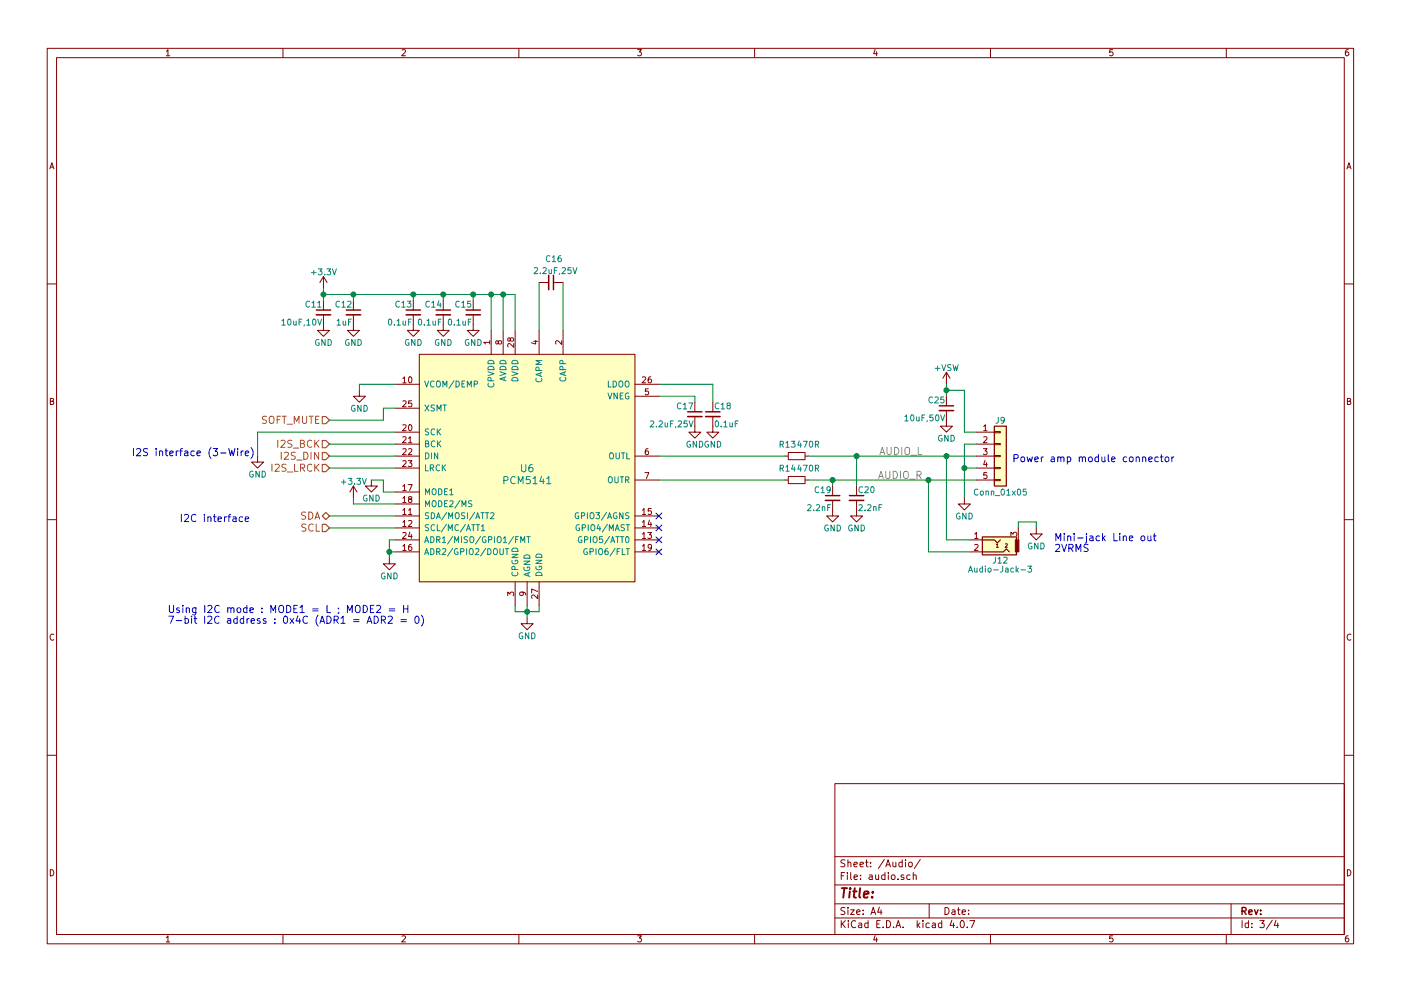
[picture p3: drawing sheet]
<svg xmlns="http://www.w3.org/2000/svg" width="297mm" height="210mm" viewBox="0 0 297 210" stroke-linecap="round" stroke-linejoin="round" font-family="sans-serif">
<g fill="none" stroke="#840000" stroke-width=".21">
<path d="M10 10.3h277v189.9h-277zM12 12.2h273v186.1h-273zM35.3 10.9l.3-.4v1.3M35.3 11.8h.7M60 10.3v1.9M85.2 10.6l.5-.1 .3 .4-.8 .9h.8M110 10.3v1.9M135.2 10.5h.8l-.4 .5 .3 .1 .1 .2-.1 .4-.2 .1-.5-.1M160 10.3v1.9M185.5 10.5l-.3 .9h.8M185.9 11v.8M210 10.3v1.9"/>
<path d="M235.9 10.5h-.6v.6h.6l.1 .5-.3 .2-.4-.1M260 10.3v1.9M285.9 10.5l-.4 .1-.2 .2-.1 .8 .3 .2 .4-.1 .1-.4-.1-.2-.4-.1-.3 .3M10.6 35.8l.4-1.3 .4 1.3M10.7 35.5h.6M285.6 35.8l.4-1.3 .4 1.3M285.7 35.5h.6M68.6 58.7l-.8 1.2M68.6 58.7v2.5M68.6 58.7l.7 1.2M114.3 59.9h2M117.3 59.9h2.1"/>
<path d="M10 60.2h2M68.6 66.8v3.3h1.2l-1.2 1.3-1.3-1.3h1.3M68.6 63.7v2.1M74.9 66.8v3.3h1.3l-1.3 1.3-1.2-1.3h1.2M74.9 63.7v2.1M87.6 66.8v3.3h1.3l-1.3 1.3-1.2-1.3h1.2M87.6 63.7v2.1M88.9 75.2h45.7v48.2h-45.7zM94 66.8v3.3h1.2l-1.2 1.3-1.3-1.3h1.3M94 63.7v2.1M100.3 66.8v3.3h1.3l-1.3 1.3-1.2-1.3h1.2M100.3 63.7v2.1"/>
<path d="M103.8 72.6h-1.2l.3 .4M103.8 72.3v.7M104.1 70.1v5.1M105.6 72.5l.3-.2h.3l.2 .2-.1 .4-.4 .1-.2-.1-.2-.6h-.3v.6l.2 .1 .2-.2M106.7 70.1v5.1M108.2 71.9l.2-.2h.4l.1 .2-.1 .4-.4 .1-.2-.1-.1-.6h-.4v.6l.2 .1 .3-.2M108.9 72.9v.8l-.9-.8-.4 .2 .1 .5M109.2 70.1v5.1M113.1 72.4h.9M113.6 72.2v.8l-1-.3M114.3 70.1v5.1M119.1 72.3v.8l-.9-.8-.4 .2 .1 .5"/>
<path d="M119.4 70.1v5.1M138 80h-.4l-.1 .3-.1 .7 .2 .2 .5-.1-.1-.6-.4-.1-.2 .3M200.7 79l-.8 1.3M200.7 79v2.5M200.7 79l.7 1.3M285 60.2h2M10.7 85.1h.5l.1-.5-.6-.1v1.3h.5l.2-.4-.3-.3M54.6 96.8v1.2h1.3l-1.3 1.3-1.3-1.3h1.3M76.2 82.8v1.3h1.3l-1.3 1.2-1.3-1.2h1.3M83.8 96.8h5.1M83.8 81.5h5.1M83.8 91.7h5.1"/>
<path d="M83.8 94.2h5.1M83.8 99.3h5.1M83.8 86.6h5.1M85.4 80.3l.4-.3v1.2M85.4 90.2l.5-.1 .2 .4-.8 .9h.8M85.4 92.8l.5-.1 .2 .3-.8 .9h.8M85.4 95.3l.5-.1 .2 .3-.8 1h.8M85.4 97.8l.5-.1 .2 .4-.8 .9h.8M85.4 85.1l.5-.1 .2 .4-.8 .9h.8M85.4 81.2h.7M86.5 97.7h.8l-.4 .5 .4 .1v.6l-.2 .1-.6-.1M86.6 93l.4-.3v1.2"/>
<path d="M86.6 95.3l.5-.1 .2 .3-.8 1h.8M86.6 93.9h.7M86.7 80.1l.2-.1a.67 .67 0 0 1 .4 .6 .67 .67 0 0 1-.4 .6l-.3-.5zM86.7 90.2l.2-.1a.67 .67 0 0 1 .4 .6 .67 .67 0 0 1-.4 .7l-.3-.5zM87.3 85h-.6l-.1 .6h.7v.6l-.2 .1-.5-.1M134.6 84.1h5.1M134.6 96.8h5.1M134.6 81.5h5.1M136.2 80.1l.5-.1 .2 .3-.8 .9h.8M137.4 95.2h-.4l-.1 .3-.1 .7 .2 .3 .5-.2-.1-.6h-.4l-.2 .2M137.5 82.5h-.6l-.1 .6h.7v.5l-.2 .2-.5-.2M147.3 88.4v3.3h1.3l-1.3 1.3-1.3-1.3h1.3"/>
<path d="M147.3 85.3v2.1M151.1 88.4v3.3h1.3l-1.3 1.3-1.2-1.3h1.2M151.1 85.3v2.1M166.4 96.8h.7M167.1 96h3.6v1.5h-3.6zM170.7 96.8h.7M200.7 87.1v3.3h1.2l-1.2 1.3-1.3-1.3h1.3M200.7 84.1v2M207 96.8h3.8M207 91.7h3.8M207 94.2h3.8M207 99.3h3.8"/>
<path d="M208.5 95.2h.8l-.5 .5 .4 .1v.5l-.2 .2-.5-.2M208.6 90.5l.3-.4v1.3M208.6 92.8l.4-.1 .3 .3-.8 .9h.8M208.6 91.4h.7M208.8 97.7l-.2 .9h.7M209.1 98.1v.9M210.8 99.2h1.3v.2h-1.3zM210.8 96.6h1.3v.3h-1.3zM210.8 94.1h1.3v.3h-1.3zM210.8 91.6h1.3v.2h-1.3zM285.7 85.1h.5l.1-.5-.6-.1v1.3h.5l.2-.4-.3-.3M10 110.3h2"/>
<path d="M74.9 103.1v2.6M74.9 103.1l-.7 1.3M74.9 103.1l.8 1.3M78.7 101.8v1.3h1.3l-1.3 1.3-1.2-1.3h1.2M82.5 118.4v1.2h1.3l-1.3 1.3-1.2-1.3h1.2M83.8 114.5h5.1M83.8 117.1h5.1M83.8 109.5h5.1M83.8 112h5.1M83.8 104.4h5.1M83.8 106.9h5.1M85.4 108.2l.4-.3v1.3"/>
<path d="M85.4 110.8l.4-.4v1.3M85.4 113.1l.5-.1 .2 .3-.8 .9h.8M85.4 115.9l.4-.4v1.3M85.4 103.2l.4-.4v1.3M85.4 105.7l.4-.3v1.2M85.4 109.2h.7M85.4 111.7h.7M85.4 116.8h.7M85.4 104.1h.7M85.4 106.6h.7M86.5 102.8h.9l-.6 1.3M86.6 108.2l.4-.3v1.3"/>
<path d="M86.6 110.5l.5-.1 .2 .4-.8 .9h.8M86.6 109.2h.7M86.8 105.9l-.2-.2 .1-.3 .6 .1v.3l-.6 .1-.1 .2 .1 .4 .1 .1h.3l.2-.2v-.4l-.2-.1M86.9 112.9l-.3 .9h.8M87.2 115.5l-.4 .1-.1 .2-.1 .7 .2 .3 .5-.1-.1-.7h-.4l-.2 .2M87.2 113.4v.8M134.6 114.5h5.1M134.6 117.1h5.1M134.6 101.8h5.1M134.6 109.5h5.1M134.6 112h5.1M136.2 113.3l.4-.3v1.2"/>
<path d="M136.2 110.8l.4-.4v1.3M136.2 108.2l.4-.3v1.3M136.2 115.9l.4-.4v1.3M136.2 114.2h.7M136.2 109.2h.7M136.2 111.7h.7M136.2 116.8h.7M136.7 100.3h.9l-.6 1.2M137.3 113h.8l-.4 .5 .4 .1v.5l-.2 .1-.6-.1M137.7 110.4l-.3 .9h.8M138 110.8v.9M138.1 107.9h-.6l-.1 .6h.7v.5l-.2 .2-.5-.2"/>
<path d="M138.1 116l-.2 .3-.4-.1v-.6l.4-.1 .2 .2v.8l-.3 .3h-.3M166.4 101.8h.7M167.1 101.1h3.6v1.5h-3.6zM170.7 101.8h.7M176.5 106.2v3.3h1.3l-1.3 1.2-1.2-1.2h1.2M176.5 103.1v2.1M181.6 106.2v3.3h1.3l-1.3 1.2-1.3-1.2h1.3M181.6 103.1v2.1M204.5 105.7v1.2h1.2l-1.2 1.3-1.3-1.3h1.3M205.7 114.5h2.6M205.7 117.1h2.6M206.7 113.3l.3-.3v1.2"/>
<path d="M206.7 115.6l.4-.1 .3 .4-.8 .9h.8M206.7 114.2h.7M207 101.8h3.8M209.2 100.3h-.6v.6h.6v.5l-.2 .1-.4-.1M210.8 101.7h1.3v.3h-1.3zM211.3 115.6l.2-.2v.7M211.3 116.1h.4M213.2 115.4h.3l.1 .2-.5 .5h.5M214.3 113.7v-.8l.5 .5 .1-.4h.6l.1 .2-.1 .5M215.9 112v2.5M219.7 112v1.3h1.3l-1.3 1.2-1.3-1.2h1.3M285 110.3h2"/>
<path d="M11.4 134.6a.58 .58 0 0 0-.8 .6 .58 .58 0 0 0 .8 .5M107.6 126.4v-.8l.5 .5 .1-.4h.6l.1 .2-.1 .5M109.2 123.4v5.1M110.7 125.6l.3 .3-.1 .3-.6 .1-.1-.4 .2-.3 .8 .1 .3 .3v.2M111.8 131.1v1.2h1.2l-1.2 1.3-1.3-1.3h1.3M111.8 123.4v5.1M114 126.2v.8l-.9-.8-.4 .3 .1 .4M114 125.5l-1.3-.5v.8M114.3 123.4v5.1M286.4 134.6a.58 .58 0 0 0-.8 .6 .58 .58 0 0 0 .8 .5M10 160.2h2M177 166.3h108v32h-108z"/>
<path d="M285 160.2h2M10.7 184.5a.65 .65 0 0 1 .7 .7 .65 .65 0 0 1-.7 .6zM35.3 198.9l.3-.4v1.3M35.3 199.8h.7M60 198.3v1.9M85.2 198.6l.5-.1 .3 .4-.8 .9h.8M110 198.3v1.9M135.2 198.5h.8l-.4 .5 .3 .1 .1 .2-.1 .4-.2 .1-.5-.1M160 198.3v1.9M177 194.8h108M177 191.8h108M177 187.8h108"/>
<path d="M177 181.8h108M178.4 195.3v1.5M178.4 185.8h.5M178.6 196l.6 .8M179.1 185.1h-.7v1.5M179.1 192.6l-.5-.1-.3 .3 .1 .3 .7 .4v.4l-.2 .1-.6-.1M179.1 182.5l-.5-.1-.3 .3 .1 .3 .7 .4v.4l-.2 .1-.6-.1M179.2 195.3l-.8 .9M179.7 185.1v.2M179.7 185.6v1M179.8 192.5v.2M179.8 183.1l.2-.2 .4 .1v.9"/>
<path d="M179.8 182.4v1.5M179.8 193v1M179.9 195.3v.2M179.9 195.8v1M180.3 193h.8l-.8 1h.8M180.4 185.1v1.3l.2 .2M181.1 183.4l.7-.1-.1-.3-.4-.1-.2 .2v.7h.6M181.1 186.1l.7-.1-.1-.3-.4-.1-.2 .2 .1 .7h.5M181.4 195.5a.71 .71 0 0 0-1 .5 .71 .71 0 0 0 .8 .8l.2-.1M181.6 193.5l.7-.1v-.3l-.4-.1-.3 .2 .1 .7h.6M182.1 195.9h.6v.9M182.3 183.4l.8-.1-.1-.3-.4-.1-.3 .2 .1 .7h.6"/>
<path d="M182.4 186.5v.1M182.4 185.7v.1M182.7 196.2l-.7 .3 .2 .3 .5-.1M183 193.9v.1M183 193.1v.1M183.5 182.9h.6M183.7 182.4v1.3l.4 .2M184 195.9l-.4-.1-.3 .3 .1 .6 .2 .1 .4-.1M184 195.3v1.5M184.3 185.7h.6v.9M184.6 183.8v.1M184.6 183v.1"/>
<path d="M184.7 194l.4-1.5 .5 1.5M184.8 193.6h.7M184.9 186l-.7 .3 .3 .3 .4-.1M185.5 198.5l-.3 .9h.8M185.6 185.6l.1 .9 .4 .1 .2-.1M185.9 199v.8M185.9 196h.5M186.3 185.6v1M186.4 192.5l-.3 1h.9M186.6 195.3h-.7v1.5h.7M186.8 193v1M187.2 196.7v.1"/>
<path d="M187.5 182.3l-1.3 2M187.6 185.7l-.4-.1-.3 .3 .1 .6 .2 .1 .4-.1M187.6 185.1v1.5M187.8 183.9l.5-1.5 .5 1.5M187.9 183.5h.7M188 195.3a.76 .76 0 0 1 .8 .8 .76 .76 0 0 1-.8 .7zM188.3 185.1v.2M188.3 185.6v1M189.1 185.7l.2-.1 .4 .1 .1 .6-.2 .2-.3 .1-.2-.1zM189.3 182.9l.1 .9 .3 .1 .2-.1M189.5 196.7v.1M189.9 182.9v1"/>
<path d="M190 196.8l.4-1.5 .6 1.5M190.1 196.4h.7M190.4 186.5v.1M191.3 183l-.4-.1-.3 .3 .1 .6 .2 .1 .4-.1M191.3 182.4v1.5M191.5 196.7v.1M191.6 185.7l-.3-.1-.3 .2 .1 .2 .5 .2v.3h-.6M192 182.4v.2M192 182.9v1M192.7 183.1l.2-.2 .4 .2 .1 .5-.1 .2-.4 .1-.2-.1zM193 185.7l-.5-.1-.2 .3v.6l.2 .1 .5-.1M193.6 185.7l.2-.1 .4 .1 .1 .9"/>
<path d="M193.6 185.1v1.5M194.5 195.3v1.5M194.6 196.3l.4 .5M195 195.8l-.5 .6M195.1 182.3l-1.2 2M195.7 195.3v.2M195.7 195.8v1M197 191.8v3M197 195.9l-.4-.1-.3 .3 .1 .6 .2 .1 .4-.1M197.7 195.9h.6v.9M198.3 196.2l-.7 .3 .2 .3 .5-.1M199.7 195.9l-.5-.1-.2 .3v.6l.2 .1 .5-.1"/>
<path d="M199.7 195.3v1.5M200.4 192.5a.76 .76 0 0 1 .8 .8 .76 .76 0 0 1-.8 .7zM201.8 195.2l-.4 1.1h1M201.9 193.1h.5l.1 .9M202.2 195.8v1M202.5 193.4l-.7 .3 .2 .3 .5-.1M202.9 196.7v.1M203 193h.6M203.2 192.5v1.3l.4 .2M203.8 195.4l.1-.1a.8 .8 0 0 1 .6 .8 .8 .8 0 0 1-.6 .7 .97 .97 0 0 1-.1-1.4zM204 193.5l.7-.1-.1-.3-.4-.1-.2 .2 .1 .7h.5M205.1 196.7v.1"/>
<path d="M205.4 193.9v.1M205.4 193.1v.1M205.6 195.3h1.1l-.7 1.5M210 198.3v1.9M235.9 198.5h-.6v.7l.6-.1 .1 .5-.3 .2-.4-.1M260 198.3v1.9M261 191.8v6.5M263.3 195.3v1.5M264.7 195.9l-.4-.1-.3 .3 .1 .6 .2 .1 .4-.1M264.7 195.3v1.5M265.4 196.7v.1M265.4 195.9v.1"/>
<path d="M267.1 195.3h.9l-.5 .6 .5 .1v.7l-.2 .1-.7-.1M269.7 195.2l-1.2 2M270.5 195.2l-.3 1.1h.9M270.9 195.8v1M285.7 184.5a.65 .65 0 0 1 .7 .7 .65 .65 0 0 1-.7 .6zM285.9 198.5l-.4 .1-.2 .3-.1 .7 .3 .2 .4-.1 .1-.4-.1-.2-.4-.1-.3 .3"/>
</g>
<g fill="none" stroke="#840000" stroke-width=".3">
<path d="M117.3 58.4v3.1M67.1 65.8h3M73.4 65.8h3.1M86.1 65.8h3.1M92.5 65.8h3M98.8 65.8h3.1M145.8 87.4h3M149.6 87.4h3.1M199.1 86.1h3.1M175 105.2h3.1M180.1 105.2h3M263.3 193.3l.8-.1 .1-.2-.1-.3-.2-.2h-.6v1.5"/>
<path d="M263.7 193.3l.5 .7M264.8 193.5l.7-.1-.1-.3-.4-.1-.2 .2v.7h.6M266 193l.3 1 .4-1M267.3 193.9v.1M267.3 193.1v.1"/>
</g>
<path d="M178.5 188.4h1.1M179 188.4l-.2 2M180.2 189.1l-.2 1.3M180.3 188.4l-.1 .2 .2-.1-.1-.1-.1 .2M180.9 189.1h.7M181.2 188.4l-.2 1.8 .1 .1 .4 .1M182.4 188.4l-.2 1.8 .2 .2M183.2 189.8l.9-.2v-.4l-.6-.1-.3 .3v.9h.7M184.9 190.3v.1M185.1 189.2l-.1 .2-.1-.1 .2-.1-.1 .2" fill="none" stroke="#840000" stroke-width=".41"/>
<g fill="#ffffc2" stroke="#ffffc2" stroke-width=".21">
<path d="M208.3 113.9h7.2v3.8h-7.2z"/>
<path d="M88.9 75.2h45.7v48.2h-45.7z"/>
<path d="M210.8 90.4h2.6v12.7h-2.6z"/>
</g>
<path d="M210.8 90.4h2.6v12.7h-2.6zM208.3 113.9h7.2v3.8h-7.2zM208.3 114.5h2.5l.7 .7 .6-.7M208.3 117.1h4.4l.7-.6 .6 .6" fill="none" stroke="#840000" stroke-width=".25"/>
<path d="M215.3 114.5h.7v2.6h-.7z" fill="#840000" stroke="#840000" stroke-width=".21"/>
<g fill="none" stroke="#008484" stroke-width=".21">
<path d="M66 57.8h1M66.5 57.3v1M67.5 57h.8l-.5 .5 .4 .1v.6l-.2 .1-.5-.1M68.8 58.2v.1M69.3 57h.8l-.4 .5 .4 .1v.6l-.2 .1-.6-.1M70.5 57l.4 1.3 .4-1.3M113.3 56.9l.5-.1 .2 .3-.8 1h.8M114.6 57.9v.2M115.1 56.9l.5-.1 .2 .3-.8 1h.8M116.4 57.2v.8l.3 .1 .2-.2M116.6 54.4a.56 .56 0 0 0-.8 .5 .56 .56 0 0 0 .8 .5M116.9 57.2v.9"/>
<path d="M117.1 54.6l.3-.4v1.3M117.1 55.5h.7M117.5 57.4h.5M118.1 56.8h-.6v1.3M118.7 58l-.1 .2M118.9 54.2l-.4 .1-.1 .3-.1 .7 .2 .2 .5-.1-.1-.6-.4-.1-.2 .3M119.2 56.9l.5-.1 .2 .3-.8 1h.8M121.1 56.8h-.7v.6h.7v.5l-.2 .2-.5-.2M121.5 56.8l.4 1.3 .4-1.3M59.8 68.1l.3-.4v1.3M59.8 69h.7M61.1 67.8l.2-.1a.67 .67 0 0 1 .4 .6 .67 .67 0 0 1-.4 .7l-.3-.5z"/>
<path d="M62.3 68.1v.8l.3 .1 .2-.1M62.8 68.1v.9M63.4 68.3h.4M64 67.7h-.6v1.3M64.5 68.9l-.1 .3M65 68.1l.4-.4v1.3M65 69h.8M65.6 64a.56 .56 0 0 0-.7 .5 .56 .56 0 0 0 .7 .5M66.1 64.3l.4-.4v1.3M66.1 65.2h.8M66.4 67.8l.1-.1a.67 .67 0 0 1 .5 .6 .67 .67 0 0 1-.5 .7l-.2-.5zM67.4 64.3l.3-.4v1.3"/>
<path d="M67.4 67.7l.4 1.3 .4-1.3M67.4 65.2h.7M67.6 72.1a.59 .59 0 0 0-.7 .6 .59 .59 0 0 0 .7 .5l.1-.5h-.3M68.9 72v1.3l-.7-1.3v1.3M69.5 72a.64 .64 0 0 1 .8 .7 .64 .64 0 0 1-.8 .6zM71.5 68.1l.3-.4v1.3M71.5 69h.7M72 64a.56 .56 0 0 0-.8 .5 .56 .56 0 0 0 .8 .5M72.5 64.3l.3-.4v1.3M72.5 65.2h.7M72.7 68.1l.1 .8 .3 .1 .2-.1M73.3 68.1v.9"/>
<path d="M73.7 64l.5-.1 .2 .4-.8 .9h.8M73.9 68.3h.4M74 72.1a.59 .59 0 0 0-.8 .6 .59 .59 0 0 0 .8 .5v-.5h-.2M74.5 67.7h-.6v1.3M75.3 72v1.3l-.7-1.3v1.3M75.9 72a.64 .64 0 0 1 .7 .7 .64 .64 0 0 1-.7 .6zM82.4 67.8l.2-.1a.67 .67 0 0 1 .5 .6 .67 .67 0 0 1-.5 .7l-.3-.5zM83.6 68.9v.1M84.2 68.1l.3-.4v1.3M84.2 69h.7M84.7 64a.56 .56 0 0 0-.8 .5 .56 .56 0 0 0 .8 .5M85.2 64.3l.3-.4v1.3"/>
<path d="M85.2 65.2h.7M85.4 68.1l.1 .8 .3 .1 .2-.1M86 68.1v.9M86.3 63.9h.8l-.4 .5 .4 .1v.5l-.2 .2-.6-.2M86.6 68.3h.4M86.7 72.1a.59 .59 0 0 0-.8 .6 .59 .59 0 0 0 .8 .5v-.5h-.2M87.2 67.7h-.6v1.3M88 72v1.3l-.7-1.3v1.3M88.6 72a.64 .64 0 0 1 .7 .7 .64 .64 0 0 1-.7 .6zM88.8 67.8l.2-.1a.67 .67 0 0 1 .4 .6 .67 .67 0 0 1-.4 .7l-.3-.5zM90 68.9v.1M90.5 68.1l.4-.4v1.3"/>
<path d="M90.5 69h.7M91 64a.56 .56 0 0 0-.7 .5 .56 .56 0 0 0 .7 .5M91.5 64.3l.4-.4v1.3M91.5 65.2h.8M91.8 68.1v.8l.4 .1 .1-.1M92.3 68.1v.9M92.9 68.3h.5M93 72.1a.59 .59 0 0 0-.7 .6 .59 .59 0 0 0 .7 .5l.1-.5h-.3M93 63.8l-.2 .9h.7M93.3 64.3v.9M93.5 67.7h-.6v1.3M94.3 72v1.3l-.7-1.3v1.3"/>
<path d="M94.9 72a.64 .64 0 0 1 .8 .7 .64 .64 0 0 1-.8 .6zM95.1 67.8l.2-.1a.67 .67 0 0 1 .5 .6 .67 .67 0 0 1-.5 .7l-.3-.5zM96.3 68.9v.1M96.9 68.1l.3-.4v1.3M96.9 69h.7M97.4 64a.56 .56 0 0 0-.8 .5 .56 .56 0 0 0 .8 .5M97.9 64.3l.3-.4v1.3M97.9 65.2h.7M98.1 68.1l.1 .8 .3 .1 .2-.1M98.7 68.1v.9M99.3 68.3h.4M99.4 72.1a.59 .59 0 0 0-.8 .6 .59 .59 0 0 0 .8 .5v-.5h-.2"/>
<path d="M99.8 63.9h-.6l-.1 .6h.7v.5l-.2 .2-.5-.2M99.9 67.7h-.6v1.3M100.7 72v1.3l-.7-1.3v1.3M101.3 72a.64 .64 0 0 1 .7 .7 .64 .64 0 0 1-.7 .6zM103.5 78.9l1.2 .4-1.2 .4M103.5 77.9a.69 .69 0 0 1 .8-.1 .69 .69 0 0 1 .4 .6h-1.2zM103.5 76.7a.69 .69 0 0 1 .8-.2 .69 .69 0 0 1 .4 .7h-1.2zM106 78.9l1.3 .4-1.3 .4M106 77.9a.69 .69 0 0 1 .8-.1 .69 .69 0 0 1 .5 .6h-1.3zM106 76.7a.69 .69 0 0 1 .8-.2 .69 .69 0 0 1 .5 .7h-1.3zM107.3 80l-1.3 .4 1.3 .4M108.5 78.9l1.3 .4-1.3 .4"/>
<path d="M108.6 77.9a.69 .69 0 0 1 .8-.1 .69 .69 0 0 1 .4 .6h-1.3zM108.6 76.7a.69 .69 0 0 1 .8-.2 .69 .69 0 0 1 .4 .7h-1.3zM114.3 78.6l-.1-.6-.5-.1-.1 .7h1.3M114.5 79.2v.6M114.9 79l-1.3 .5 1.3 .4M114.9 76.5h-1.3l.9 .4-.9 .4h1.3M119.4 78.4l-.1-.6h-.5l-.1 .6h1.3M119.4 77.2l-.1-.7h-.5l-.1 .7h1.3M119.6 79v.6M120 78.9l-1.3 .4 1.3 .4M198.3 78.2h1M198.8 77.7v.9"/>
<path d="M199.7 77.4l.4 1.2 .4-1.2M201.6 77.4h-.6v.4a.54 .54 0 0 1 .6 .7l-.2 .1h-.5M202.1 77.4l.3 1.2 .2-.9 .2 .9 .3-1.2M55 100v1.2l-.7-1.2v1.2M55.6 100a.64 .64 0 0 1 .7 .6 .64 .64 0 0 1-.7 .6zM75.2 86a.59 .59 0 0 0-.7 .6 .59 .59 0 0 0 .7 .6l.1-.5h-.2M76.6 86v1.3l-.8-1.3v1.3M77.2 86a.64 .64 0 0 1 .7 .6 .64 .64 0 0 1-.7 .7zM90 80.8l.4 1.3 .5-1.3M90.1 85.9l.8 1.3M90.2 94.1l.6-.1v-.4l-.6-.1v1.3h.5l.2-.4-.2-.3M90.2 96.1a.64 .64 0 0 1 .7 .6 .64 .64 0 0 1-.7 .7z"/>
<path d="M90.2 98.6v1.3h.6M90.9 91.1h-.6l-.1 .4a.54 .54 0 0 1 .6 .6l-.1 .2-.5-.1M90.9 85.9l-.8 1.3M91.2 99.3l.6-.1 .1-.5-.7-.1v1.3M91.5 96.1v1.3M91.5 99.3l.4 .6M92 80.9a.56 .56 0 0 0-.7 .6 .56 .56 0 0 0 .7 .5M92.1 86h-.6l-.1 .4a.54 .54 0 0 1 .6 .7l-.1 .1-.5-.1M92.2 91.1a.56 .56 0 0 0-.8 .5 .56 .56 0 0 0 .8 .5M92.2 93.6a.56 .56 0 0 0-.8 .6 .56 .56 0 0 0 .8 .5M92.6 81l.2-.2 .4 .1 .2 .8a.42 .42 0 0 1-.2 .4 .42 .42 0 0 1-.5-.1l-.2-.3zM92.7 87.2v-1.3l.4 .9 .4-.9v1.3"/>
<path d="M92.7 91v1.3M92.8 93.5v1.3M92.8 96.1v1.3l-.7-1.3v1.3M92.9 91.5l.5 .8M92.9 94.1l.6 .7M93.2 98.7a.56 .56 0 0 0-.8 .5 .56 .56 0 0 0 .8 .6M93.4 91l-.7 .7M93.5 93.5l-.7 .8M93.8 98.6v1.3M93.9 82.1v-1.3l.4 .9 .4-.9v1.3M93.9 85.9h.7M94 99.2l.5 .7"/>
<path d="M94.3 85.9v1.3M94.5 98.6l-.7 .7M96.3 80.8l-1.1 1.6M96.7 80.8a.64 .64 0 0 1 .7 .7 .64 .64 0 0 1-.7 .6zM97.9 81.4h.5M98.6 80.8h-.7v1.3h.7M99.1 82.1v-1.3l.4 .9 .4-.9v1.3M100.5 81.5l.6-.1 .1-.5-.7-.1v1.3M103.6 81.4a.56 .56 0 0 0 .5 .7 .56 .56 0 0 0 .5-.7M104.1 80.8l-.1-.6-.4-.1-.1 .7h1.2M106.9 80.1v.6M108.6 80.3a.69 .69 0 0 1 .8-.2 .69 .69 0 0 1 .4 .7h-1.3z"/>
<path d="M110.6 98.6v1.2l.3 .3h.3l.3-.3v-1.2M112.9 98.6h-.5a.99 .99 0 0 0 0 1.5l.5-.2 .1-.5-.3-.2h-.3l-.3 .2M113.7 80.3a.56 .56 0 0 0 .5 .7 .56 .56 0 0 0 .6-.7M118.8 80.1a.56 .56 0 0 0 .5 .7 .56 .56 0 0 0 .5-.7M128.9 83.4l.4 1.3 .4-1.3M129 80.8v1.3h.6M129.3 96.3l.2-.2h.4l.2 .8a.42 .42 0 0 1-.2 .4 .42 .42 0 0 1-.5 0l-.2-.4zM130 80.8a.64 .64 0 0 1 .7 .7 .64 .64 0 0 1-.7 .6zM130.6 96.1v1l.2 .3h.3l.2-.3v-1M130.9 83.4v1.3l-.7-1.3v1.3M131.3 81l.2-.2 .4 .1 .2 .8a.42 .42 0 0 1-.3 .4 .42 .42 0 0 1-.4-.1l-.2-.3zM131.5 84h.4"/>
<path d="M131.7 96.1h.8M132.1 83.4h-.6v1.3h.6M132.1 96.1v1.3M132.6 81l.2-.2 .4 .1 .2 .8a.42 .42 0 0 1-.2 .4 .42 .42 0 0 1-.5-.1l-.2-.3zM132.9 96.1v1.3h.6M133.3 83.4a.59 .59 0 0 0-.7 .6 .59 .59 0 0 0 .7 .6v-.5h-.2M137.9 89.4l.5-.1 .2 .4-.8 .9h.8M139.2 90.4v.2M139.7 89.4l.5-.1 .2 .4-.8 .9h.8M141 89.7v.8l.4 .1 .1-.2M141.5 89.7v.9M142.1 89.9h.5"/>
<path d="M142.7 89.3h-.6v1.3M143.3 90.5l-.1 .2M143.8 89.4l.5-.1 .2 .4-.8 .9h.8M144.4 85.6a.56 .56 0 0 0-.8 .5 .56 .56 0 0 0 .8 .5M144.9 85.8l.3-.3v1.3M144.9 86.8h.7M145.7 89.3h-.6l-.1 .6h.7v.5l-.2 .2-.5-.2M146 85.5h.9l-.6 1.3M146.1 89.3l.4 1.3 .4-1.3M146.4 93.7a.59 .59 0 0 0-.8 .5 .59 .59 0 0 0 .8 .6v-.5h-.2M147.7 93.6v1.3l-.7-1.3v1.3M148.3 93.6a.64 .64 0 0 1 .7 .7 .64 .64 0 0 1-.7 .6z"/>
<path d="M150.2 93.7a.59 .59 0 0 0-.8 .5 .59 .59 0 0 0 .8 .6v-.5h-.2M151.5 93.6v1.3l-.7-1.3v1.3M151.7 89.4l.2-.1a.67 .67 0 0 1 .5 .6 .67 .67 0 0 1-.5 .7l-.3-.5zM152.1 93.6a.64 .64 0 0 1 .7 .7 .64 .64 0 0 1-.7 .6zM152.4 85.6a.56 .56 0 0 0-.8 .5 .56 .56 0 0 0 .8 .5M152.9 85.8l.4-.3v1.3M152.9 90.4v.2M152.9 86.8h.7M153.5 89.7l.3-.4v1.3M153.5 90.6h.7M154.4 86l-.3-.2 .1-.2h.6v.3l-.6 .2-.1 .2 .1 .3 .2 .2h.2l.2-.3v-.3l-.2-.2M154.7 89.7l.1 .8 .3 .1 .2-.2"/>
<path d="M155.3 89.7v.9M155.9 89.9h.4M156.5 89.3h-.6v1.3M165.4 94.3l.6-.1 .1-.5-.7-.1v1.3M165.4 99.4l.6-.1 .1-.5-.7-.1v1.3M165.7 94.3l.4 .6M165.7 99.4l.4 .6M166.6 94l.4-.4v1.3M166.6 99.1l.4-.4v1.3M166.6 94.9h.7M166.6 100h.7M167.8 93.6h.8l-.5 .5 .4 .1v.6l-.2 .1-.5-.1"/>
<path d="M168.1 98.6l-.3 .9h.8M168.4 99.1v.9M169.4 93.5l-.2 1h.7M169.4 98.6l-.2 .9h.7M169.7 94v.9M169.7 99.1v.9M170.3 93.6h.8l-.5 1.3M170.3 98.7h.8l-.5 1.3M171.7 93.7l.2-.1a.67 .67 0 0 1 .4 .7 .67 .67 0 0 1-.4 .6l-.3-.5zM171.7 98.8l.2-.1a.67 .67 0 0 1 .4 .6 .67 .67 0 0 1-.4 .7l-.3-.5zM172.9 94.3l.6-.1v-.5l-.6-.1v1.3M172.9 99.4l.6-.1v-.5l-.6-.1v1.3"/>
<path d="M173.2 94.3l.4 .6M173.2 99.4l.4 .6M191.8 88.4l.4-.4v1.3M191.8 89.3h.8M193.2 88.1l.1-.1a.67 .67 0 0 1 .5 .7 .67 .67 0 0 1-.5 .6l-.2-.5zM194.3 88.4l.1 .8 .3 .1 .2-.1M194.9 88.4v.9M195.5 88.6h.4M196.1 88h-.6v1.3M196.6 89.2l-.1 .3M197.7 84.3a.56 .56 0 0 0-.8 .5 .56 .56 0 0 0 .8 .6M197.8 88h-.6l-.1 .6h.7v.6l-.2 .1-.5-.1"/>
<path d="M198.2 84.3l.5-.1 .2 .4-.8 .9h.8M198.5 88.1l.1-.1a.67 .67 0 0 1 .5 .7 .67 .67 0 0 1-.5 .6l-.3-.5zM199.4 88l.4 1.3 .5-1.3M199.7 92.4a.59 .59 0 0 0-.7 .6 .59 .59 0 0 0 .7 .5v-.4h-.2M200.1 84.2h-.6l-.1 .6h.7v.6l-.2 .1-.5-.1M201 92.3v1.3l-.7-1.3v1.3M201.6 92.3a.64 .64 0 0 1 .7 .7 .64 .64 0 0 1-.7 .6zM211.7 88.5l-.1 1.1-.4 .2M212.9 89.1l-.2 .2-.4-.1v-.6l.4-.1 .2 .3v.7l-.3 .3h-.3M53.6 100a.59 .59 0 0 0-.7 .6 .59 .59 0 0 0 .7 .6l.1-.5h-.2M72.4 102.3h1M72.9 101.8v1"/>
<path d="M73.8 101.5h.8l-.4 .5 .4 .1v.5l-.2 .2-.6-.2M75.2 102.6v.2M75.7 101.5h.8l-.5 .5 .4 .1v.5l-.2 .2-.5-.2M76.8 101.5l.4 1.3 .5-1.3M77.8 105.1a.59 .59 0 0 0-.7 .6 .59 .59 0 0 0 .7 .5v-.4h-.2M79.1 105v1.3l-.7-1.3v1.3M79.7 105a.64 .64 0 0 1 .7 .7 .64 .64 0 0 1-.7 .6zM90 115.1l.4-1.2 .5 1.2M90 117.7l.4-1.3 .5 1.3M90.2 114.8h.6M90.2 117.3h.6M90.2 105v-1.3l.5 .9 .4-.9v1.3"/>
<path d="M90.2 107.5v-1.3l.5 .9 .4-.9v1.3M90.9 108.8h-.6l-.1 .5a.54 .54 0 0 1 .6 .6l-.1 .2-.5-.1M90.9 111.4h-.6l-.1 .4a.54 .54 0 0 1 .6 .7l-.1 .1-.5-.1M91.3 113.9a.64 .64 0 0 1 .7 .6 .64 .64 0 0 1-.7 .6zM91.3 116.4a.64 .64 0 0 1 .7 .6 .64 .64 0 0 1-.7 .7zM91.4 108.8a.64 .64 0 0 1 .8 .6 .64 .64 0 0 1-.8 .7zM91.7 103.9l.2-.2 .4 .1 .2 .7a.42 .42 0 0 1-.3 .4 .42 .42 0 0 1-.4 0l-.2-.4zM91.7 106.4l.2-.2 .4 .1 .2 .8a.42 .42 0 0 1-.3 .4 .42 .42 0 0 1-.4-.1l-.2-.3zM92.2 111.4a.56 .56 0 0 0-.8 .5 .56 .56 0 0 0 .8 .6M92.5 110.1l.4-1.3 .5 1.3M92.6 114.5l.6-.1v-.4l-.6-.1v1.2M92.6 117.1l.6-.1v-.5l-.6-.1v1.3"/>
<path d="M92.7 109.7h.5M92.7 111.3v1.3h.6M92.9 114.5l.4 .6M92.9 117.1l.4 .6M93 103.7a.64 .64 0 0 1 .7 .6 .64 .64 0 0 1-.7 .7zM93 106.2a.64 .64 0 0 1 .7 .7 .64 .64 0 0 1-.7 .6zM93.8 114.2l.4-.3v1.2M93.8 116.5l.5-.1 .2 .4-.8 .9h.8M93.8 115.1h.7M94.3 104.3h.4M94.3 106.8h.4M94.6 111.2l-1.1 1.7"/>
<path d="M94.7 108.7l-1.1 1.7M94.9 103.7h-.6v1.3h.6M94.9 106.2h-.6v1.3h.6M95 112.6v-1.3l.5 .9 .4-.9v1.3M95.1 110.1v-1.3l.5 .9 .4-.9v1.3M95.4 104.1l.3-.4v1.3M95.4 106.3l.4-.1 .3 .4-.8 .9h.8M95.4 105h.7M96 113.8l-1.1 1.6M96 116.3l-1.1 1.7M96.4 115.1v-1.2l.4 .9 .4-.9v1.2M96.6 109l.2-.2h.4l.2 .8a.42 .42 0 0 1-.3 .4 .42 .42 0 0 1-.4 0l-.2-.4z"/>
<path d="M97.1 116.5a.59 .59 0 0 0-.8 .5 .59 .59 0 0 0 .8 .6v-.5h-.2M97.2 111.4a.56 .56 0 0 0-.8 .5 .56 .56 0 0 0 .8 .6M97.5 106.2l-1.1 1.6M97.7 117.1l.6-.1v-.5l-.6-.1v1.3M97.8 113.9v1.2M97.9 107.5v-1.3l.5 .9 .4-.9v1.3M98.6 108.8h-.7v.5a.54 .54 0 0 1 .6 .6l-.2 .2-.5-.1M98.7 111.2l-1.1 1.7M98.9 112.6l.4-1.3 .4 1.3M98.9 116.4v1.3M99 112.2h.6M99.1 113.9h-.6v.4a.54 .54 0 0 1 .6 .7l-.2 .1h-.5"/>
<path d="M99.1 108.8v1.3M99.5 116.6l.3-.2 .4 .1 .1 .7a.42 .42 0 0 1-.2 .4 .42 .42 0 0 1-.4 0l-.2-.4zM99.7 114l.2-.1h.4l.2 .8a.42 .42 0 0 1-.3 .4 .42 .42 0 0 1-.4 0l-.2-.4zM100 111.3h.7M100.1 106.3h-.7v.4a.54 .54 0 0 1 .6 .7l-.2 .1-.5-.1M100.4 111.3v1.3M100.6 108.7l-1.1 1.7M100.8 116.5l.5-.1 .2 .4-.8 .9h.8M100.9 110.1l.4-1.3 .4 1.3M101 111.3h.7M101 109.7h.6M101.3 111.3v1.3"/>
<path d="M101.9 113.8l-1.1 1.6M102 108.8h.7M102.1 111.7l.3-.4v1.3M102.1 112.6h.7M102.3 108.8v1.3M102.9 108.8h.7M103 113.9a.59 .59 0 0 0-.7 .6 .59 .59 0 0 0 .7 .6v-.5h-.2M103 116.3l-1.1 1.7M103.3 108.8v1.3M103.4 116.4a.64 .64 0 0 1 .7 .6 .64 .64 0 0 1-.7 .7zM103.6 114.5l.6-.1v-.4l-.6-.1v1.2M104 108.9l.5-.1 .2 .3-.8 1h.8"/>
<path d="M104.7 116.6l.2-.2 .4 .1 .2 .7a.42 .42 0 0 1-.3 .4 .42 .42 0 0 1-.4 0l-.2-.4zM104.9 113.9v1.2M105.5 114l.2-.1h.4l.1 .8a.42 .42 0 0 1-.2 .4 .42 .42 0 0 1-.4 0l-.2-.4zM106 116.4v1l.2 .3h.3l.2-.3v-1M106.7 114.2l.4-.3v1.2M106.7 115.1h.7M106.8 101.9l.8-.1 .1-.2-.1-.3-.2-.2h-.6v1.5M107.1 116.4h.7M107.5 116.4v1.3M108.5 117.6h1.3l-1.3 .7h1.3M108.6 118.9a.59 .59 0 0 0 .6 .7 .59 .59 0 0 0 .5-.7h-.5v.2M108.6 116.5a.69 .69 0 0 1 .8-.2 .69 .69 0 0 1 .4 .7h-1.3z"/>
<path d="M108.9 113.8l-1.1 1.6M109.2 101.3a.72 .72 0 0 0-1 .5 .72 .72 0 0 0 .7 .8l.3-.1M109.3 114.4h.5M109.9 102.6v-1.5l.5 1.1 .5-1.1v1.5M109.9 113.9h-.6v1.2M110.4 115.1v-1.2l.4 .9 .5-.9v1.2M111.1 119h1.2l-1.2 .8h1.2M111.1 118a.69 .69 0 0 1 .8-.2 .69 .69 0 0 1 .4 .6h-1.2zM111.7 113.9h.7M112 113.9v1.2M112.4 101.1h-.8v.7l.2-.1 .5 .1 .1 .6-.3 .2-.5-.1M113 101.5l.5-.4v1.5"/>
<path d="M113 102.6h.9M113.6 118.9h1.3l-1.3 .7h1.3M113.7 117.8a.69 .69 0 0 1 .7-.2 .69 .69 0 0 1 .5 .7h-1.3zM114.8 101l-.3 1.1h.9M115.2 101.6v1M115.9 101.5l.5-.4v1.5M115.9 102.6h.9M122.7 108.8a.59 .59 0 0 0-.8 .6 .59 .59 0 0 0 .8 .6v-.5h-.2M122.8 111.4a.59 .59 0 0 0-.7 .5 .59 .59 0 0 0 .7 .6l.1-.5h-.2M123.3 109.4h.6v-.5l-.6-.1v1.3M123.3 113.9a.59 .59 0 0 0-.7 .6 .59 .59 0 0 0 .7 .6l.1-.5h-.3M123.4 112l.7-.1v-.5l-.7-.1v1.3"/>
<path d="M123.9 114.5l.6-.1 .1-.4-.7-.1v1.2M124.5 116.5a.59 .59 0 0 0-.7 .5 .59 .59 0 0 0 .7 .6v-.5h-.2M124.5 108.8v1.3M124.7 111.3v1.3M125.1 117.1l.6-.1 .1-.5-.7-.1v1.3M125.1 109l.3-.2h.4l.1 .8a.42 .42 0 0 1-.2 .4 .42 .42 0 0 1-.4 0l-.2-.4zM125.2 113.9v1.2M125.3 111.5l.3-.2 .3 .1 .2 .8a.42 .42 0 0 1-.2 .3 .42 .42 0 0 1-.4 0l-.2-.3zM125.8 114l.2-.1h.4l.2 .8a.42 .42 0 0 1-.2 .4 .42 .42 0 0 1-.5 0l-.1-.4zM126.3 108.8h.8l-.4 .5 .4 .1v.5l-.2 .2-.6-.2M126.4 116.4v1.3M126.9 111.2l-.3 1h.8"/>
<path d="M127 116.6l.2-.2 .4 .1 .2 .7a.42 .42 0 0 1-.3 .4 .42 .42 0 0 1-.4 0l-.2-.4zM127.2 111.7v.9M127.7 113.9h-.6v.5h.6v.6l-.1 .1-.5-.1M128.6 108.7l-1.1 1.7M128.8 111.2l-1.1 1.7M128.8 110.1l.4-1.3 .5 1.3M128.8 116.4l-.3 .1-.2 .2-.1 .7 .3 .3 .4-.2-.1-.6h-.3l-.3 .2M129 109.7h.5M129 101.3l.3-.1h.3l.2 .8a.42 .42 0 0 1-.2 .4 .42 .42 0 0 1-.4 0l-.2-.4zM129.2 112.6v-1.3l.4 .9 .4-.9v1.3M129.3 113.8l-1.1 1.6M129.5 115.1l.4-1.2 .4 1.2"/>
<path d="M129.6 114.8h.6M130.4 101.2v1l.2 .2h.2l.3-.2v-1M130.4 116.3l-1.1 1.7M130.5 112.6l.4-1.3 .4 1.3M130.6 112.2h.6M130.6 113.9h.7M130.8 108.8a.59 .59 0 0 0-.8 .6 .59 .59 0 0 0 .8 .6v-.5h-.2M130.8 117h.5M130.9 113.9v1.2M131.4 116.4h-.6v1.3M131.5 101.2h.7M131.5 113.9h.8"/>
<path d="M131.9 101.2v1.2M131.9 113.9v1.2M131.9 116.4v1.3h.6M132.1 108.8v1.3l-.7-1.3v1.3M132.4 111.4h-.6l-.1 .4a.54 .54 0 0 1 .6 .7l-.1 .1-.5-.1M132.6 101.8l.6-.1 .1-.4-.7-.1v1.2M132.7 114l.2-.1a.67 .67 0 0 1 .5 .6 .67 .67 0 0 1-.5 .6l-.3-.5zM132.8 111.3h.7M132.8 116.4h.7M132.9 101.8l.4 .6M133.1 111.3v1.3M133.1 116.4v1.3"/>
<path d="M133.3 108.8h-.6v.5a.54 .54 0 0 1 .6 .6l-.2 .2-.5-.1M171.2 107.2l.5-.1 .3 .3-.8 1h.8M172.5 108.2v.2M173.1 107.2l.5-.1 .2 .3-.8 1h.8M173.6 103.4a.56 .56 0 0 0-.8 .5 .56 .56 0 0 0 .8 .5M174.1 103.6l.3-.3v1.2M174.1 104.5h.7M174.3 107.6l.2-.1 .3 .1 .1 .8M174.3 107.5v.9M175.5 107.7h.4M175.6 111.4a.59 .59 0 0 0-.8 .6 .59 .59 0 0 0 .8 .6v-.5h-.2M176 103.8l-.2 .3-.4-.1v-.6l.4-.1 .2 .2v.7l-.3 .3h-.3"/>
<path d="M176.1 107.1h-.6v1.3M176.9 111.4v1.3l-.7-1.3v1.3M177.5 111.4a.64 .64 0 0 1 .7 .6 .64 .64 0 0 1-.7 .7zM180.6 111.4a.59 .59 0 0 0-.7 .6 .59 .59 0 0 0 .7 .6l.1-.5h-.2M182 111.4v1.3l-.7-1.3v1.3M182.1 107.2l.5-.1 .2 .3-.8 1h.8M182.6 111.4a.64 .64 0 0 1 .7 .6 .64 .64 0 0 1-.7 .7zM182.9 103.4a.56 .56 0 0 0-.8 .5 .56 .56 0 0 0 .8 .5M183.4 103.4l.5-.1 .2 .3-.8 .9h.8M183.4 108.2v.2M183.9 107.2l.5-.1 .3 .3-.8 1h.8M184.7 103.4l.2-.1a.67 .67 0 0 1 .4 .6 .67 .67 0 0 1-.4 .6l-.3-.4z"/>
<path d="M185.2 107.6l.2-.1 .3 .1 .1 .8M185.2 107.5v.9M186.4 107.7h.4M187 107.1h-.6v1.3M203.5 108.9a.59 .59 0 0 0-.7 .6 .59 .59 0 0 0 .7 .6l.1-.5h-.3M204.8 108.9v1.2l-.7-1.2v1.2M205.4 108.9a.64 .64 0 0 1 .8 .6 .64 .64 0 0 1-.8 .6zM207.3 103.9a.56 .56 0 0 0-.7 .5 .56 .56 0 0 0 .7 .5M207.9 104.3l.4-.1 .2 .2v.4l-.2 .2-.5-.2zM209 104.3l.2-.1 .3 .1 .1 .7M209 104.2v.8M210.2 104.3l.2-.1 .3 .1v.7"/>
<path d="M210.2 104.2v.8M211 105.2h1M211 118.2v1.1l-.4 .2M211.6 118.6l.4-.4v1.3M211.6 119.5h.7M212.3 103.9l.2-.1a.67 .67 0 0 1 .5 .6 .67 .67 0 0 1-.5 .6l-.3-.4zM212.8 118.3l.5-.1 .2 .4-.7 .9h.7M213.5 104.1l.3-.3v1.2M213.5 105h.7M214.6 104.2l.7 .8M215.3 104.2l-.7 .8M215.8 103.9l.2-.1a.67 .67 0 0 1 .4 .6 .67 .67 0 0 1-.4 .6l-.3-.4z"/>
<path d="M217.6 103.8h-.6l-.1 .6h.7v.5l-.2 .1-.5-.1M218.7 115.3a.59 .59 0 0 0-.7 .5 .59 .59 0 0 0 .7 .6l.1-.5h-.2M220.1 115.2v1.3l-.7-1.3v1.3M220.7 115.2a.64 .64 0 0 1 .7 .6 .64 .64 0 0 1-.7 .7zM81.6 121.6a.59 .59 0 0 0-.7 .6 .59 .59 0 0 0 .7 .6v-.5h-.2M82.9 121.6v1.2l-.7-1.2v1.2M83.5 121.6a.64 .64 0 0 1 .7 .6 .64 .64 0 0 1-.7 .6zM108.6 121.4a.56 .56 0 0 0 .6 .8 .56 .56 0 0 0 .5-.8M109.2 120.8l-.1-.6h-.5l-.1 .6h1.3M110.8 134.3a.59 .59 0 0 0-.7 .6 .59 .59 0 0 0 .7 .6v-.5h-.2M111.1 120.4a.59 .59 0 0 0 .6 .7 .59 .59 0 0 0 .6-.7l-.5-.1v.2M112 121.6v.6"/>
<path d="M112.1 134.3v1.2l-.7-1.2v1.2M112.3 121.5l-1.2 .4 1.2 .4M112.7 134.3a.64 .64 0 0 1 .7 .6 .64 .64 0 0 1-.7 .6zM113.7 121.6a.69 .69 0 0 1 .7-.2 .69 .69 0 0 1 .5 .7h-1.3zM113.7 120.2a.59 .59 0 0 0 .5 .7 .59 .59 0 0 0 .6-.7l-.5-.1v.3M205.4 121.4l.4-1.3 .4 1.3M205.5 121h.6M206.6 120.5l.1 .8 .3 .1 .2-.1M207.2 120.5v.9M208.3 120.6l-.4-.1-.2 .3 .1 .5h.5M208.3 120.1v1.3M208.9 120.1v.1"/>
<path d="M208.9 120.5v.9M209.5 120.6l.4-.1 .2 .3v.3l-.2 .3-.4-.1zM210.7 120.9h.9M212.6 120.1l-.1 1.1-.4 .2M213.2 120.6h.5v.8M213.7 120.8l-.5 .3 .1 .3 .4-.1M214.9 120.6l-.4-.1-.2 .3 .1 .5h.5M215.4 120.1v1.3M215.6 120.9l.3 .5M215.9 120.5l-.5 .5M216.5 120.9h.9M217.9 120.1h.8l-.4 .5 .3 .1v.6l-.1 .1-.6-.1"/>
</g>
<path d="M116.3 58.4v3.1M67.1 66.8h3M73.4 66.8h3.1M86.1 66.8h3.1M92.5 66.8h3M98.8 66.8h3.1M145.8 88.4h3M149.6 88.4h3.1M199.1 87.1h3.1M175 106.2h3.1M180.1 106.2h3" fill="none" stroke="#840000" stroke-width=".33"/>
<g fill="none" stroke="#0000c2" stroke-width=".21">
<path d="M28.3 95.2v1.5M29 95.3l.5-.1 .3 .4-.9 1.1h.9M31.3 95.2h-.6l-.3 .3 .2 .3 .6 .3v.4l-.2 .2-.6-.1M33.1 95.2v.1M33.1 95.7v1M33.8 95.8h.1a.36 .36 0 0 1 .6 .1v.8M33.8 95.7v1M35 95.7h.6M35.2 95.2v1.3l.4 .2M36 96.2l.7-.2v-.2l-.5-.1-.2 .2 .1 .7h.6M37.4 95.7v1M37.8 95.7l-.4 .3"/>
<path d="M38.1 95.7h.6M38.7 95.2l-.4 .2v1.3M39.2 95.8h.6v.9M39.8 96l-.6 .2a.3 .3 0 0 0 .1 .5l.5-.1M41.2 95.8l-.4-.1-.3 .3 .1 .6h.6M41.8 96.2l.7-.2-.1-.2-.4-.1-.2 .2v.7h.6M44.7 95a1.75 1.75 0 0 0 0 2.3M45.2 95.2h.9l-.5 .6 .5 .2v.5l-.3 .2-.6-.2M46.8 96.1h1.1M48.5 95.2l.4 1.5 .2-1.1 .4 1.1 .3-1.5M50.4 95.2v.1M50.4 95.7v1"/>
<path d="M51.1 95.7v1M51.6 95.7l-.5 .3M52 96.2l.7-.2v-.2l-.5-.1-.2 .2 .1 .7h.6M53.2 95a1.75 1.75 0 0 1 0 2.3M215 97.3l.7-.1 .2-.3-.1-.3-.2-.2h-.6v1.6M216.5 97.1l.2-.2 .5 .2v.6l-.1 .2-.4 .1-.2-.2zM217.8 96.9l.2 1.1 .3-.7 .3 .7 .3-1.1M219.4 97.5l.7-.2v-.3l-.5-.1-.2 .3 .1 .7h.6M220.8 96.9v1.1M221.2 96.9l-.4 .4M222.9 97h.6v1M223.5 97.3l-.6 .2a.3 .3 0 0 0 .1 .5l.5-.1"/>
<path d="M224.3 97.1v-.1a.36 .36 0 0 1 .6 .2v.8M224.3 96.9v1.1M224.9 97.2a.35 .35 0 0 1 .3-.3 .35 .35 0 0 1 .4 .3v.8M226.3 97l.4-.1 .3 .4-.1 .6h-.6M226.3 96.9v1.6M228.8 97.1l.1-.1a.36 .36 0 0 1 .6 .2v.8M228.8 96.9v1.1M229.5 97.2a.35 .35 0 0 1 .3-.3 .35 .35 0 0 1 .3 .3v.8M230.9 97.1l.2-.2 .4 .2 .1 .6-.2 .2-.3 .1-.2-.2zM232.9 97l-.4-.1-.3 .4 .1 .6h.6M232.9 96.4v1.6M233.6 96.9l.1 1 .3 .1 .3-.2"/>
<path d="M234.3 96.9v1.1M235 96.4v1.4l.2 .2M235.7 97.5l.7-.2-.1-.3-.4-.1-.2 .3 .1 .7h.5M238.9 97l-.4-.1-.3 .4 .1 .6h.6M239.5 97.1l.3-.2 .4 .2 .1 .6-.2 .2-.3 .1-.3-.2zM240.9 97.1l.1-.1a.36 .36 0 0 1 .6 .2v.8M240.9 96.9v1.1M242.3 97.1v-.1a.36 .36 0 0 1 .6 .2v.8M242.3 96.9v1.1M243.6 97.5l.7-.2-.1-.3-.4-.1-.2 .3v.7h.6M245.6 97l-.4-.1-.3 .4 .1 .6h.6M246 96.9h.6"/>
<path d="M246.2 96.4v1.4l.4 .2M247.1 97.1l.2-.2 .5 .2v.6l-.1 .2-.4 .1-.2-.2zM248.5 96.9v1.1M248.9 96.9l-.4 .4M38.5 109.1v1.6M39.1 109.3l.6-.2 .3 .5-.9 1.1h.9M41.5 109.3a.72 .72 0 0 0-1 .5 .72 .72 0 0 0 .7 .9l.3-.2M43.3 109.1v.2M43.3 109.6v1.1M44.1 109.8v-.1a.36 .36 0 0 1 .6 .2v.8M44.1 109.6v1.1M45.2 109.6h.6"/>
<path d="M45.4 109.1v1.4l.4 .2M46.2 110.2l.8-.2-.1-.3-.4-.1-.3 .3 .1 .7h.6M47.6 109.6v1.1M48 109.6l-.4 .4M48.3 109.6h.6M48.9 109.1l-.4 .3v1.3M49.4 109.7h.6l.1 1M50.1 110l-.7 .2a.3 .3 0 0 0 .2 .5l.5-.1M51.4 109.7l-.4-.1-.3 .4 .2 .6h.5M52 110.2l.7-.2v-.3l-.5-.1-.2 .3 .1 .7h.6M223.8 115.6l.6-.1 .3 .4-1 1.1h1M223.9 114.7v-1.5l.5 1.1 .5-1.1v1.5"/>
<path d="M225.1 115.5l.5 1.5 .5-1.5M225.6 113.2v.2M225.6 113.7v1M226.4 113.9v-.1a.36 .36 0 0 1 .6 .1v.8M226.4 113.7v1M226.6 116.3l.8-.1 .1-.2-.1-.4-.2-.1h-.6v1.5M227 116.3l.5 .7M227.7 113.2v.2M227.7 113.7v1M228.1 117v-1.5l.6 1.1 .5-1.1v1.5M228.5 114.1h1.1M230.4 113.7v1.3l-.3 .2"/>
<path d="M230.4 113.2v.2M230.7 115.6l-.6-.1-.2 .1v.5l.7 .3 .1 .3-.3 .3-.6-.1M231.1 113.8h.6v.9M231.7 114.1l-.6 .1a.3 .3 0 0 0 .1 .5l.5-.1M233.1 113.8l-.4-.1-.3 .3 .1 .6h.6M233.8 113.2v1.5M233.9 114.1l.4 .6M234.3 113.7l-.5 .6M236.2 113.2v1.5h.7M237.4 113.2v.2M237.4 113.7v1M238.2 113.9v-.1a.36 .36 0 0 1 .6 .1v.8"/>
<path d="M238.2 113.7v1M239.4 114.2l.8-.1-.1-.3-.4-.1-.3 .2 .1 .7h.6M242 113.9l.2-.2 .4 .2 .1 .5-.1 .2-.4 .1-.2-.1zM243.4 113.7v.9l.4 .1 .2-.1M244 113.7v1M244.5 113.7h.6M244.7 113.2v1.3l.4 .2M35.8 130.7h1l-.7 1.6M35.9 128.4v1.3l.3 .3h.3l.3-.3v-1.3M37.4 131.7h1.1M38 129h-.3l-.3 .2 .1 .2 .5 .1v.4h-.6M38.8 128.4v.2"/>
<path d="M38.8 129v1M39.2 131.3l.5-.1 .3 .3-.2 .7h-.6M39.2 130.7v1.6M39.5 129.1l.1-.1a.36 .36 0 0 1 .6 .2v.8M39.5 129v1M40.6 130.7v.2M40.6 131.2v1.1M41.1 131.2h.6M41.4 130.7v1.3l.3 .3M41.5 129v1.2l-.3 .3-.3-.1M41.5 129h-.4l-.3 .3 .1 .6h.6M43.4 130.7v1.6"/>
<path d="M43.4 128.4v1.6M44 130.9l.6-.2 .3 .5-.9 1.1h.9M44.1 128.6l.6-.2 .3 .5-1 1.1h1M46.5 130.9a.72 .72 0 0 0-1.1 .5 .72 .72 0 0 0 .8 .9l.3-.2M46.5 128.6a.72 .72 0 0 0-1 .5 .72 .72 0 0 0 .7 .9l.3-.2M48.3 131.3h.5l.1 1M48.3 129.1l.1-.1a.36 .36 0 0 1 .5 .2v.8M48.3 129v1M48.9 131.6l-.6 .1a.3 .3 0 0 0 .1 .6l.5-.1M48.9 129.2a.35 .35 0 0 1 .4-.3 .35 .35 0 0 1 .3 .3v.8M50.3 131.3l-.4-.1-.3 .3 .1 .7h.6M50.3 130.7v1.6"/>
<path d="M50.3 129.1l.2-.1 .5 .1 .1 .6-.2 .2-.4 .1-.2-.2zM51.7 131.3l-.5-.1-.3 .3 .2 .7h.6M51.7 130.7v1.6M52.3 129h-.4l-.3 .3 .2 .6h.5M52.3 128.4v1.6M52.4 131.2v1.1M52.8 131.2l-.4 .3M53 129.5l.7-.2-.1-.3h-.4l-.2 .2 .1 .7h.5M53.2 131.7l.8-.1-.1-.3-.4-.1-.3 .3 .1 .7h.6M55.1 131.3l-.3-.1-.3 .3 .1 .2 .5 .1v.4h-.6M55.5 129.8v.2M55.5 129v.2"/>
<path d="M56.4 131.3l-.4-.1-.2 .3 .1 .2 .5 .1v.4h-.6M57.4 130v-1.6l.5 1.1 .5-1.1v1.6M58.3 132.1v.2M58.3 131.3v.2M59.3 128.5a.5 .5 0 0 1 .6 0 .5 .5 0 0 1 .2 .5v.8l-.3 .2a.53 .53 0 0 1-.7-.5v-.5zM60.2 130.9l.3-.2a.81 .81 0 0 1 .5 .8 .81 .81 0 0 1-.5 .8l-.3-.2-.1-.4zM60.8 128.4a.77 .77 0 0 1 .9 .8 .77 .77 0 0 1-.9 .8zM61.5 131.2l.8 1.1M62.3 131.2l-.8 1.1M62.3 129.2h.5M63 128.4h-.7v1.6h.7M63.2 130.7l-.4 1h1"/>
<path d="M63.5 131.2v1.1M63.6 128.9l.5-.5v1.6M63.6 130h.9M65.2 130.9a.72 .72 0 0 0-1 .5 .72 .72 0 0 0 .7 .9l.3-.2M66.3 129.2h1.2M66.3 129.6h1.2M67.4 130.5a1.75 1.75 0 0 0 0 2.3M67.8 132.3l.5-1.6 .5 1.6M67.9 131.8h.8M69.3 130.7a.77 .77 0 0 1 .9 .8 .77 .77 0 0 1-.9 .8zM69.3 128.4v1.6h.8M70.8 131.5h.8l.1-.3v-.3l-.3-.2h-.6v1.6"/>
<path d="M71.2 131.5l.5 .8M71.8 129v.2M71.8 129.9l-.1 .3M72.3 131.2l.4-.5v1.6M72.3 132.3h.9M73.7 130v-1.6l.5 1.1 .5-1.1v1.6M75 131.5h1.1M75 131.9h1.1M75.4 128.7a.5 .5 0 0 1 .6-.3 .5 .5 0 0 1 .4 .6l-.1 .8-.3 .2a.53 .53 0 0 1-.7-.5zM77 128.4a.77 .77 0 0 1 .9 .8 .77 .77 0 0 1-.9 .8zM77.8 132.3l.5-1.6 .5 1.6M78 131.8h.7"/>
<path d="M78.5 129.2h.5M79.3 128.4h-.8v1.6h.8M79.3 130.7a.77 .77 0 0 1 .9 .8 .77 .77 0 0 1-.9 .8zM79.8 128.6l.6-.2 .3 .5-.9 1.1h.9M80.8 131.5h.8l.1-.3v-.3l-.3-.2h-.6v1.6M81.2 131.5l.5 .8M82.3 130.9l.6-.2 .3 .5-1 1.1h1M82.5 129.2h1.2M82.5 129.6h1.2M85 131.5h1.2M85 131.9h1.2M85.6 129.2h.9"/>
<path d="M85.6 128.4v1.6M86.5 128.4v1.6M88.1 130.9l.2-.2a.81 .81 0 0 1 .6 .8 .81 .81 0 0 1-.6 .8l-.2-.2-.1-.4zM89.4 130.5a1.75 1.75 0 0 1 0 2.3"/>
</g>
<g fill="none" stroke="#848400" stroke-width=".21">
<path d="M56.5 88.4l-.6-.1-.3 .3 .2 .4 .6 .2v.5l-.2 .1h-.6M57.3 88.4a.5 .5 0 0 1 .5 0 .5 .5 0 0 1 .3 .4l-.1 .8-.3 .2a.53 .53 0 0 1-.6-.5v-.5zM57.7 98.5v1.5M58.3 98.6l.6-.1 .3 .4-.9 1.1h.9M58.8 89h.5M58.9 93.4v1.5M59.5 88.3h-.7v1.5M59.6 93.5l.5-.1 .4 .4-1 1.1h1M59.6 95.9v1.6M59.8 88.3h.9M60.3 96.1l.6-.2 .3 .5-1 1.1h1M60.3 88.3v1.5"/>
<path d="M60.7 98.5h-.6l-.3 .3 .1 .3 .7 .3v.4l-.2 .2-.6-.1M60.9 90h1.1M61.9 93.5l-.6-.1-.3 .3 .2 .4 .6 .2v.5l-.2 .1-.6-.1M62.2 95.1h1.1M62.4 89.8v-1.5l.5 1.1 .5-1.1v1.5M62.5 98.5v1.5h.7M62.6 96l-.6-.1-.2 .2v.4l.7 .3 .1 .4-.3 .3-.6-.1M62.9 97.6h1.2M63.7 94.1h.7l.1-.3-.1-.3-.7-.1v1.5h.6l.2-.1 .1-.4-.4-.3M63.7 99.3l.7-.1 .2-.2-.1-.4-.2-.1h-.6v1.5M64.1 99.3l.5 .7M64.1 88.3v1.3l.3 .2h.3l.3-.2v-1.3"/>
<path d="M64.4 95.9a.77 .77 0 0 1 .9 .8 .77 .77 0 0 1-.9 .8zM65.5 88.3h.9M65.9 95.9v1.6M66 88.3v1.5M66.1 93.5a.72 .72 0 0 0-1 .5 .72 .72 0 0 0 .7 .9l.3-.1M66.1 98.6a.72 .72 0 0 0-1 .5 .72 .72 0 0 0 .7 .9l.3-.2M66.8 93.4v1.5M66.8 98.5v1.5M66.9 89h.5M67 94.1l.6 .8M67 99.1l.6 .9M67.6 95.9v1.6l-.9-1.6v1.6"/>
<path d="M67.6 88.3h-.7v1.5h.7M67.6 93.4l-.8 .9M67.6 98.5l-.8 .8M60.9 100.1h1.2M64.8 108.7l-.6-.1-.3 .3 .2 .4 .6 .3v.4l-.2 .2-.6-.1M64.9 111.2h-.6l-.3 .3 .1 .3 .7 .3v.4l-.2 .2-.6-.1M65.5 108.6a.77 .77 0 0 1 .9 .8 .77 .77 0 0 1-.9 .8zM66.4 111.3a.72 .72 0 0 0-1 .5 .72 .72 0 0 0 .7 .9l.3-.2M66.8 110.2l.5-1.6 .5 1.6M66.9 109.7h.7M67 111.2v1.5h.8"/>
</g>
<path d="M68.3 88.4h.8l.7 .7-.7 .8h-.8zM68.3 93.5h.8l.7 .7-.7 .8h-.8zM68.3 96h.8l.7 .8-.7 .7h-.8zM68.3 98.5h.8l.7 .8-.7 .8h-.8zM68.3 109.5l.8-.8 .7 .8-.7 .7zM68.3 111.2h.8l.7 .8-.7 .8h-.8z" fill="none" stroke="#848400" stroke-width=".25"/>
<path d="M139.1 113.9l1.2 1.3M139.1 111.4l1.2 1.2M139.1 108.9l1.2 1.2M139.1 116.5l1.2 1.2M140.3 113.9l-1.2 1.3M140.3 111.4l-1.2 1.2M140.3 108.9l-1.2 1.2M140.3 116.5l-1.2 1.2" fill="none" stroke="#000084" stroke-width=".21"/>
<g fill="none" stroke="#008400" stroke-width=".21">
<path d="M114.3 59.9v10.2M119.4 59.9v10.2M68.6 61.2v2.5M68.6 62.5h40.6v7.6M74.9 62.5v1.2M87.6 62.5v1.2M94 62.5v1.2M100.3 62.5v1.2M104.1 62.5v7.6M106.7 62.5v7.6M69.8 96.8h14M69.8 94.2h14"/>
<path d="M69.8 99.3h14M83.8 81.5h-7.6v1.3M83.8 86.6h-2.5v2.5h-11.5M83.8 91.7h-29.2v5.1M139.7 84.1h7.6v1.2M139.7 81.5h11.4v3.8M139.7 96.8h26.7M171.4 96.8h35.6M181.6 96.8v6.3M200.7 96.8v17.7h5M200.7 82.8h3.8v8.9h2.5M200.7 81.5v2.6"/>
<path d="M204.5 99.3h2.5M207 94.2h-2.5v11.5M69.8 109.5h14M69.8 112h14M74.9 105.7v1.2h8.9M78.7 101.8h2.6v2.6h2.5M82.5 117.1h1.3M83.8 114.5h-1.3v3.9M139.7 101.8h26.7M171.4 101.8h35.6M176.5 101.8v1.3M196.8 101.8v15.3h8.9"/>
<path d="M215.9 112v-1.3h3.8v1.3M109.2 128.5v1.3h5.1v-1.3M111.8 128.5v2.6"/>
</g>
<g fill="#008400" stroke="#008400" stroke-width=".25">
<circle cx="68.6" cy="62.5" r=".51"/>
<circle cx="74.9" cy="62.5" r=".51"/>
<circle cx="87.6" cy="62.5" r=".51"/>
<circle cx="94" cy="62.5" r=".51"/>
<circle cx="100.3" cy="62.5" r=".51"/>
<circle cx="104.1" cy="62.5" r=".51"/>
<circle cx="106.7" cy="62.5" r=".51"/>
<circle cx="111.8" cy="129.8" r=".51"/>
<circle cx="181.6" cy="96.8" r=".51"/>
<circle cx="176.5" cy="101.8" r=".51"/>
<circle cx="82.6" cy="117.1" r=".51"/>
<circle cx="200.7" cy="96.8" r=".51"/>
<circle cx="196.9" cy="101.8" r=".51"/>
<circle cx="204.5" cy="99.3" r=".51"/>
<circle cx="200.7" cy="82.8" r=".51"/>
</g>
<g fill="none" stroke="#848484" stroke-width=".21">
<path d="M186.6 96.4l.5-1.5 .5 1.5M186.7 96h.7M187.8 100v1.2l.3 .3h.3l.3-.3v-1.2M188.1 94.9v1.3l.3 .2h.2l.4-.2v-1.3M189.4 100a.77 .77 0 0 1 .9 .8 .77 .77 0 0 1-.9 .7zM189.7 94.9a.77 .77 0 0 1 .9 .8 .77 .77 0 0 1-.9 .7zM190.9 100v1.5M191.2 94.9v1.5M191.9 95.1a.5 .5 0 0 1 .6-.2 .5 .5 0 0 1 .4 .5l-.1 .8-.3 .2a.53 .53 0 0 1-.7-.5zM193.2 96.6h1.1M194.7 94.9v1.5h.7M186.3 101.5l.5-1.5 .5 1.5"/>
<path d="M186.4 101.1h.7M191.6 100.2a.5 .5 0 0 1 .6-.2 .5 .5 0 0 1 .4 .5l-.1 .8-.3 .2a.53 .53 0 0 1-.6-.5zM192.9 101.7h1.2M194.4 100.8l.7-.1 .2-.2-.1-.4-.2-.1h-.6v1.5M194.8 100.8l.5 .7"/>
</g>
</svg>
